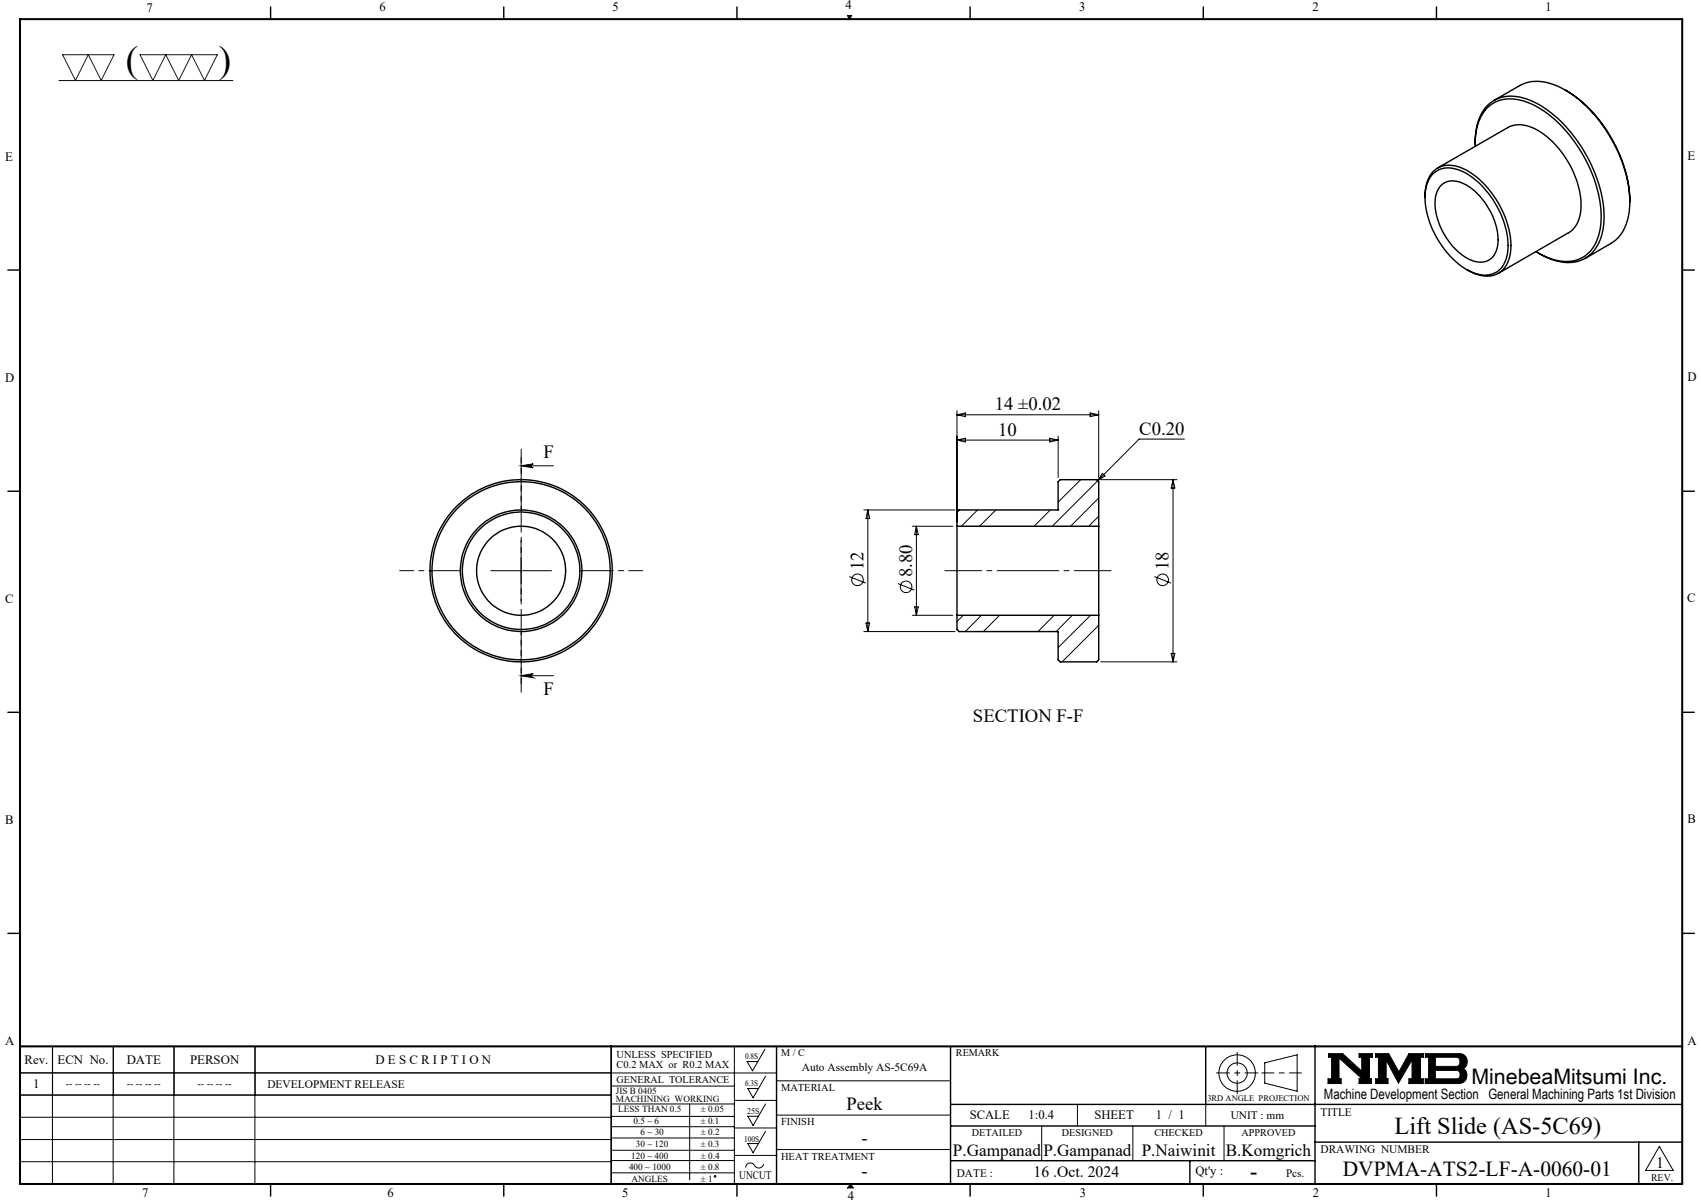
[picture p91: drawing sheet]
<svg xmlns="http://www.w3.org/2000/svg" width="420mm" height="297mm" viewBox="0 0 420 297" stroke-linecap="round" stroke-linejoin="round" font-family="sans-serif">
<defs><g id="words">
<g font-size="9.2">
<text x="31.1" y="17.7">(</text>
<text x="54" y="17.8">)</text>
</g>
<text font-size="6" x="344.4" y="280">Lift Slide (AS-5C69)</text>
<g font-size="5.3">
<text x="363.3" y="267.7">MinebeaMitsumi Inc.</text>
<text x="331.5" y="290.4">DVPMA-ATS2-LF-A-0060-01</text>
</g>
<text font-size="4.9" x="308.8" y="290.9">-</text>
<g font-size="4.6">
<text x="245.6" y="101.3">14 ±0.02</text>
<text x="246.5" y="107.5">10</text>
<text x="281.3" y="107.3">C0.20</text>
<text x="134.2" y="113">F</text>
<text x="213.2" y="140.8" transform="rotate(-90 213.2 140.8)">12</text>
<text x="225.2" y="142.5" transform="rotate(-90 225.2 142.5)">8.80</text>
<text x="288.6" y="140.8" transform="rotate(-90 288.6 140.8)">18</text>
<text x="134.2" y="171.6">F</text>
<text x="240.2" y="178.3">SECTION F-F</text>
<text x="209" y="274.1">Peek</text>
<text x="212.7" y="282.4">-</text>
<text x="212.8" y="290.6">-</text>
</g>
<g font-size="4.2">
<text x="235.3" y="285.5">P.Gampanad</text>
<text x="257.6" y="285.5">P.Gampanad</text>
<text x="281.9" y="285.5">P.Naiwinit</text>
<text x="302.7" y="285.5">B.Komgrich</text>
</g>
<g font-size="3.9">
<text x="255.2" y="290.6">16 .Oct. 2024</text>
<text x="408.9" y="288.2">1</text>
</g>
<text font-size="3.5" x="326.9" y="271.4">Machine Development Section General Machining Parts 1st Division</text>
<g font-size="3.2">
<text x="36.1" y="2.9">7</text>
<text x="93.7" y="2.8">6</text>
<text x="151.3" y="2.8">5</text>
<text x="208.8" y="2.2">4</text>
<text x="266.5" y="2.8">3</text>
<text x="324.1" y="2.8">2</text>
<text x="381.6" y="2.8">1</text>
<text x="1.3" y="39.8">E</text>
<text x="416.6" y="39.5">E</text>
<text x="1.3" y="94.3">D</text>
<text x="416.6" y="94.1">D</text>
<text x="1.3" y="148.9">C</text>
<text x="416.6" y="148.7">C</text>
<text x="1.3" y="203.6">B</text>
<text x="416.6" y="203.3">B</text>
<text x="416.6" y="258">A</text>
<text x="1.3" y="258.1">A</text>
<text x="6.1" y="262.7">Rev.</text>
<text x="14.2" y="262.7">ECN No.</text>
<text x="31.3" y="262.7">DATE</text>
<text x="46.9" y="262.7">PERSON</text>
<text x="92.7" y="262.7">D E S C R I P T I O N</text>
<text x="8.2" y="268.7">1</text>
<text x="239.4" y="276.2">SCALE</text>
<text x="254" y="276.2">1:0.4</text>
<text x="270.2" y="276.2">SHEET</text>
<text x="285.4" y="276.2">1 / 1</text>
<text x="295.2" y="290.1">Qt'y :</text>
<text x="35.1" y="295.5">7</text>
<text x="95.7" y="295.6">6</text>
<text x="153.6" y="295.6">5</text>
<text x="209.3" y="296.3">4</text>
<text x="266.6" y="295.6">3</text>
<text x="324.2" y="295.6">2</text>
<text x="381.6" y="295.6">1</text>
</g>
<g font-size="2.8">
<text x="66" y="268.6">DEVELOPMENT RELEASE</text>
<text x="198" y="264.5">Auto Assembly AS-5C69A</text>
<text x="326" y="275.4">TITLE</text>
<text x="303.9" y="276.2">UNIT : mm</text>
<text x="326" y="284.7">DRAWING NUMBER</text>
<text x="182.5" y="291.2">UNCUT</text>
<text x="236.3" y="290.7">DATE :</text>
<text x="317.6" y="290.6">Pcs.</text>
</g>
<g font-size="2.6">
<text x="152.2" y="261.3">UNLESS SPECIFIED</text>
<text x="152.2" y="263.7">C0.2 MAX or R0.2 MAX</text>
<text x="192.9" y="269.4">MATERIAL</text>
<text x="192.9" y="277.7">FINISH</text>
<text x="192.9" y="286.3">HEAT TREATMENT</text>
</g>
<g font-size="2.5">
<text x="192.9" y="260.7">M / C</text>
<text x="236" y="260.7">REMARK</text>
<text x="16.3" y="268.5">-- -- -- --</text>
<text x="31.3" y="268.5">-- -- -- --</text>
<text x="48.8" y="268.5">-- -- -- --</text>
<text x="152.3" y="267.3">GENERAL TOLERANCE</text>
<text x="239.9" y="280.5">DETAILED</text>
<text x="262.2" y="280.5">DESIGNED</text>
<text x="285.1" y="280.5">CHECKED</text>
<text x="306.6" y="280.5">APPROVED</text>
<text x="407.7" y="291.5">REV.</text>
</g>
<g font-size="2.3">
<text x="152.1" y="270">JIS B 0405</text>
<text x="152.1" y="272.1">MACHINING WORKING</text>
<text x="152.7" y="274.6">LESS THAN 0.5</text>
<text x="173" y="274.6">± 0.05</text>
<text x="156.4" y="277.4">0.5 ~ 6</text>
<text x="158.1" y="280.3">6 ~ 30</text>
<text x="173" y="277.4">± 0.1</text>
<text x="173" y="280.3">± 0.2</text>
<text x="155.9" y="286">120 ~ 400</text>
<text x="157" y="283.2">30 ~ 120</text>
<text x="173" y="283.2">± 0.3</text>
<text x="173" y="286">± 0.4</text>
<text x="155.3" y="288.9">400 ~ 1000</text>
<text x="155.9" y="291.7">ANGLES</text>
<text x="173" y="288.9">± 0.8</text>
<text x="173" y="291.7">± 1</text>
</g>
<g font-size="2.1">
<text x="184" y="261.5">0.8S</text>
<text x="184" y="268.1">6.3S</text>
<text x="184.5" y="275">25S</text>
<text x="298.1" y="271.8">3RD ANGLE PROJECTION</text>
<text x="183.7" y="281.9">100S</text>
</g>
</g></defs>
<g fill="none" stroke="#000" stroke-width=".25">
<path d="M14.5 19.9h43M209.2 3.8h1.1l-.6 .9zM128.7 115h8M128.7 115l3-.5a.49 .49 0 0 0-.5 .5 .49 .49 0 0 0 .5 .5zM236.3 101.4v27.5M236.3 108.7h25M236.3 108.7l2.1-.5v.9zM236.3 102.4l2.1-.5v1zM236.3 102.4h35M259.2 108.2l2.1 .5-2.1 .4zM261.3 107.7v10.2M266.8 118.4l-5.5 5.6"/>
<path d="M269.2 101.9l2.1 .5-2.1 .5zM271.1 118.7l-11.3 11.2M271.3 101.4v16.5M271.8 118.4h18.8M272.2 116.9l.6 .6-1.8 1.2zM289.6 118.4v45M289.6 118.4l.5 2.1h-.9zM292.5 108.4h-11.2l-10.3 10.3M128.7 133.4v15M213.3 125.9h22.5M214.3 125.9v30M214.3 125.9l.4 2.1h-.9z"/>
<path d="M225.3 129.9h10M226.3 129.9v22M226.3 129.9l.4 2.1h-.9zM236.9 125.9l-.6 .6M241.4 125.9l-4 4M245.9 125.9l-4 4M259.3 125.9l-4 4M271.3 122.9l-7 7M271.3 127.5l-2.5 2.4M121.2 140.9h15M209.7 142.3l4.1 1.7M213.3 155.9h22.5"/>
<path d="M213.8 153.8h.9l-.4 2.1zM221.7 144.1l4.1 1.6M225.3 151.9h10M225.8 149.8h.9l-.4 2.1zM237.8 151.9l-1.5 1.6M242.3 151.9l-4 4M246.8 151.9l-4 4M260.3 151.9l-4 4M264.8 151.9l-4 4M269.3 151.9l-8 8M271.3 154.4l-9 9M285 142.3l4.1 1.7"/>
<path d="M128.7 166.8h8M128.7 166.8l3-.5a.51 .51 0 0 0-.5 .5 .51 .51 0 0 0 .5 .5zM271.8 163.4h18.8M289.2 161.3h.9l-.5 2.1zM13 258.3l-.1 34M27.9 258.3v34M28 258.3v12M42.9 258.3v34M43 258.3v12M62.9 258.3v34M63 258.3v12M181.3 258.3v34"/>
<path d="M188.9 259l-3.1 5.4-1.3-2.3h2.6M4.9 264.9h186.8M4.9 270.4h146M4.9 275.8h146M150.9 278.2h30.4M150.9 275.6h30.4M150.9 272.6h30.4M150.9 268.1h30.4M151 270.3h-146v-12h146l-.1 34M170.3 272.6v18.7M181.3 271.7h10.4M181.3 278.5h10.4"/>
<path d="M189 272.6l-3.1 5.3-1.3-2.3h2.7M189 279.3l-3.1 5.3-1.3-2.3h2.7M189 265.7l-3.1 5.3-1.3-2.3h2.7M191.7 266.8h43M191.7 275.3h43M257.2 278v8.6M266 272.7v5.3M279.7 278v8.6M297.7 272.7v5.3M302.2 278v8.6M312.3 262.4l8-2v9l-8-2zM328 260.1h3.5l4.7 4.3v-3.4h-.6v-.9h3.2v.9h-.7v5.3h.5v1.2h-3v-1.2h.7l-5.7-5.1v5.1h.6v1.2h-3.3v-1.2h.9v-5.3h-.8z"/>
<path d="M339.7 260.1h3.2l2.5 4.6 2.5-4.6h3.5v.9h-.7v5.3h.7v1.2h-3.5v-1.2h.8v-4.6l-3.4 5.7-3-5.7v4.6h.4v1.2h-3v-1.2h.7v-5.3h-.7zM351.9 260.1h8.4a1.97 1.97 0 0 1 1.9 1.5 1.97 1.97 0 0 1-.9 2.2 2.03 2.03 0 0 1 .8 2.2 2.03 2.03 0 0 1-1.8 1.5h-8.4v-1.2h.8v-5.3h-.8zM354.4 261h5.4l.6 .5 .1 1a.84 .84 0 0 1-.8 .8h-5.3zM354.4 264.3h5.4l.6 .4 .1 1a.79 .79 0 0 1-.8 .6h-5.3zM4.9 281.3h146M4.9 286.8h146M150.9 280.9h30.4M150.9 286.5h30.4M150.9 284h30.4M150.9 289.6h30.4M181.3 285.3h10.4M188.6 287.4a1.29 1.29 0 0 1-1.2 1 1.29 1.29 0 0 1-1.3-.9 1.14 1.14 0 0 0-1.3-.3 1.14 1.14 0 0 0-.7 1.1"/>
<path d="M191.7 283.8h43M210 292.3l.7 1M409.7 283l3.4 6h-6.8z"/>
<circle cx="211.7" cy="143.1" r="1.44"/>
<circle cx="223.7" cy="144.9" r="1.44"/>
<circle cx="287.1" cy="143.1" r="1.44"/>
<circle cx="305.5" cy="264.9" r="2.51"/>
<circle cx="305.5" cy="264.9" r="4.5"/>
<circle cx="176.6" cy="290.4" r=".2"/>
</g>
<path d="M311.6 264.9h9.7" fill="none" stroke="#000" stroke-width=".25" stroke-dasharray="15.2 1.3 1.3 1.3" stroke-dashoffset="12.3"/>
<path d="M305.5 259.8v10.2M300.4 264.9h10.2" fill="none" stroke="#000" stroke-width=".25" stroke-dasharray="15.2 1.3 1.3 1.3" stroke-dashoffset="12"/>
<g fill="none" stroke="#000" stroke-width=".35">
<path d="M66.8 1.7v3M124.4 1.7v3M182 1.7v3M239.5 1.7v3M297.1 1.7v3M354.7 1.7v3M364.2 36.2a13.2 13.2 0 0 1 3.4-10.5 9.2 9.2 0 0 1 10.1-1 30.4 30.4 0 0 1 14.3 14.1 28.4 28.4 0 0 1 3.7 18.3 8.6 8.6 0 0 1-8.5 7.7 14.8 14.8 0 0 1-7.4-2.4M364.2 35.5a11.8 11.8 0 0 1 3.8-9.6 9.9 9.9 0 0 1 10.3-.2 32.2 32.2 0 0 1 14.2 15.7 25.4 25.4 0 0 1 2.2 16.8 8.4 8.4 0 0 1-11.2 5.9l-2.2-.9-2.1-1.1M368.9 24.8l6.3-3.7a10.9 10.9 0 0 1 10.7 .8 34.4 34.4 0 0 1 15.1 19.5 26.5 26.5 0 0 1 1.4 8.4M386.5 22.2a34.5 34.5 0 0 1 15.9 27.2v.4M351.9 48.8a8 8 0 0 1 3-7.3 7.7 7.7 0 0 1 7.7 .8 23.2 23.2 0 0 1 10.5 19 6.8 6.8 0 0 1-3.7 6.5 8.1 8.1 0 0 1-7.3-1.3M353.7 43a6 6 0 0 1 7.1-.8 21.5 21.5 0 0 1 10.5 12.4 13.5 13.5 0 0 1 0 10.7 5.7 5.7 0 0 1-7.6 2 21.6 21.6 0 0 1-11.1-13.7 11.7 11.7 0 0 1 .8-10.2z"/>
<path d="M355 41.5l17.3-10a7.3 7.3 0 0 1 7.3 .6 23.1 23.1 0 0 1 10.7 19.5 6.9 6.9 0 0 1-3 5.9l-17.3 10M355.9 45.7a5.1 5.1 0 0 1 6.3 .1 16.8 16.8 0 0 1 7.6 14.6 4.4 4.4 0 0 1-6.5 3.8 16.4 16.4 0 0 1-8.9-15.4l.5-1.6zM402.4 49.8a11.5 11.5 0 0 1-4.6 10.3l-6.4 3.7M1.9 66.7h3M415.4 66.7h3M1.9 121.3h3M236.3 129.9v22M236.3 129.9v-3.5l.5-.5h24.5v-7l.5-.5h9l.5 .5v11M236.3 129.9h35M271.3 129.9v22M415.4 121.3h3M236.3 151.9v3.5l.5 .5h24.5v7l.5 .5h9l.5-.5v-11"/>
<path d="M236.3 151.9h35M1.9 175.9h3M415.4 175.9h3M1.9 230.4h3M415.4 230.4h3M150.9 258.3v34M191.7 258.3v34M234.7 258.3v34M297.7 258.3v14.4M324.7 258.3v34M234.7 272.7h180.7M234.7 278h90"/>
<path d="M66.8 292.3v3M124.4 292.3v3M182 292.3v3M234.7 286.6h90M239.5 292.3v3M293.8 286.6v5.7M297.1 292.3v3M324.7 282h90.7M354.7 292.3v3M404.6 282v10.3"/>
<circle cx="128.7" cy="140.9" r="11"/>
<circle cx="128.7" cy="140.9" r="14.5"/>
<circle cx="128.7" cy="140.9" r="22.5"/>
<circle cx="128.7" cy="140.9" r="22"/>
<circle cx="128.7" cy="140.9" r="15"/>
</g>
<path d="M4.9 4.7h410.5v287.6h-410.5zM4.9 258.3h410.5" fill="none" stroke="#000" stroke-width=".5"/>
<path d="M210 292.3l-.7 1h1.4" fill="none" stroke="#00f" stroke-width=".25"/>
<g fill="#000">
<path d="M210 292.3l.7 1h-1.4z"/>
<path d="M209.2 3.8l.5 .9 .6-.9zM328 260.1v.9h.8v5.3h-.9v1.2h3.3v-1.2h-.6v-5.1l5.7 5.1h-.7v1.2h3v-1.2h-.5v-5.3h.7v-.9h-3.2v.9h.6v3.4l-4.7-4.3zM351.9 260.1v.9h.8v5.3h-.8v1.2h8.6l.7-.2 .6-.5 .4-.8v-.8l-.3-.8-.6-.6 .8-.8 .2-1.3-.5-.9-.5-.5-.6-.2zM354.4 264.3h5.4l.6 .4 .1 1-.6 .6h-5.5zM354.4 261l5.5 .1 .5 .5v1.1l-.3 .5-.3 .1h-5.4zM339.7 260.1v.9h.7v5.3h-.7v1.2h3v-1.2h-.4v-4.6l3 5.7 3.4-5.7v4.6h-.8v1.2h3.5v-1.2h-.7v-5.3h.7v-.9h-3.5l-2.5 4.6-2.5-4.6z" fill-rule="evenodd"/>
</g>
<path d="M128.7 113v55.8" fill="none" stroke="#000" stroke-width=".25" stroke-dasharray="6.3 1.3 1.3 1.3 1.3 1.3" stroke-dashoffset=".7"/>
<path d="M128.7 125.9v-15M113.7 140.9h-15M128.7 155.9v15M143.7 140.9h15" fill="none" stroke="#000" stroke-width=".25" stroke-dasharray="15.2 1.3 1.3 1.3" stroke-dashoffset="7.5"/>
<path d="M233.3 140.9h41" fill="none" stroke="#000" stroke-width=".25" stroke-dasharray="15.2 1.3 1.3 1.3" stroke-dashoffset="6.2"/>
<path d="M15.5 13.5h12.7l-3.2 6.4-3.2-6.4-3.2 6.4zM34.6 13.5h19.1l-3.2 6.4-3.2-6.4-3.2 6.4-3.2-6.4-3.2 6.4z" fill="none" stroke="#191924" stroke-width=".25"/>
<path d="M128.7 115l3-.5a.49 .49 0 0 0-.5 .5 .49 .49 0 0 0 .5 .5zM128.7 166.8l3-.5a.51 .51 0 0 0-.5 .5 .51 .51 0 0 0 .5 .5z" fill="#000"/>
<use href="#words"/>
</svg>
